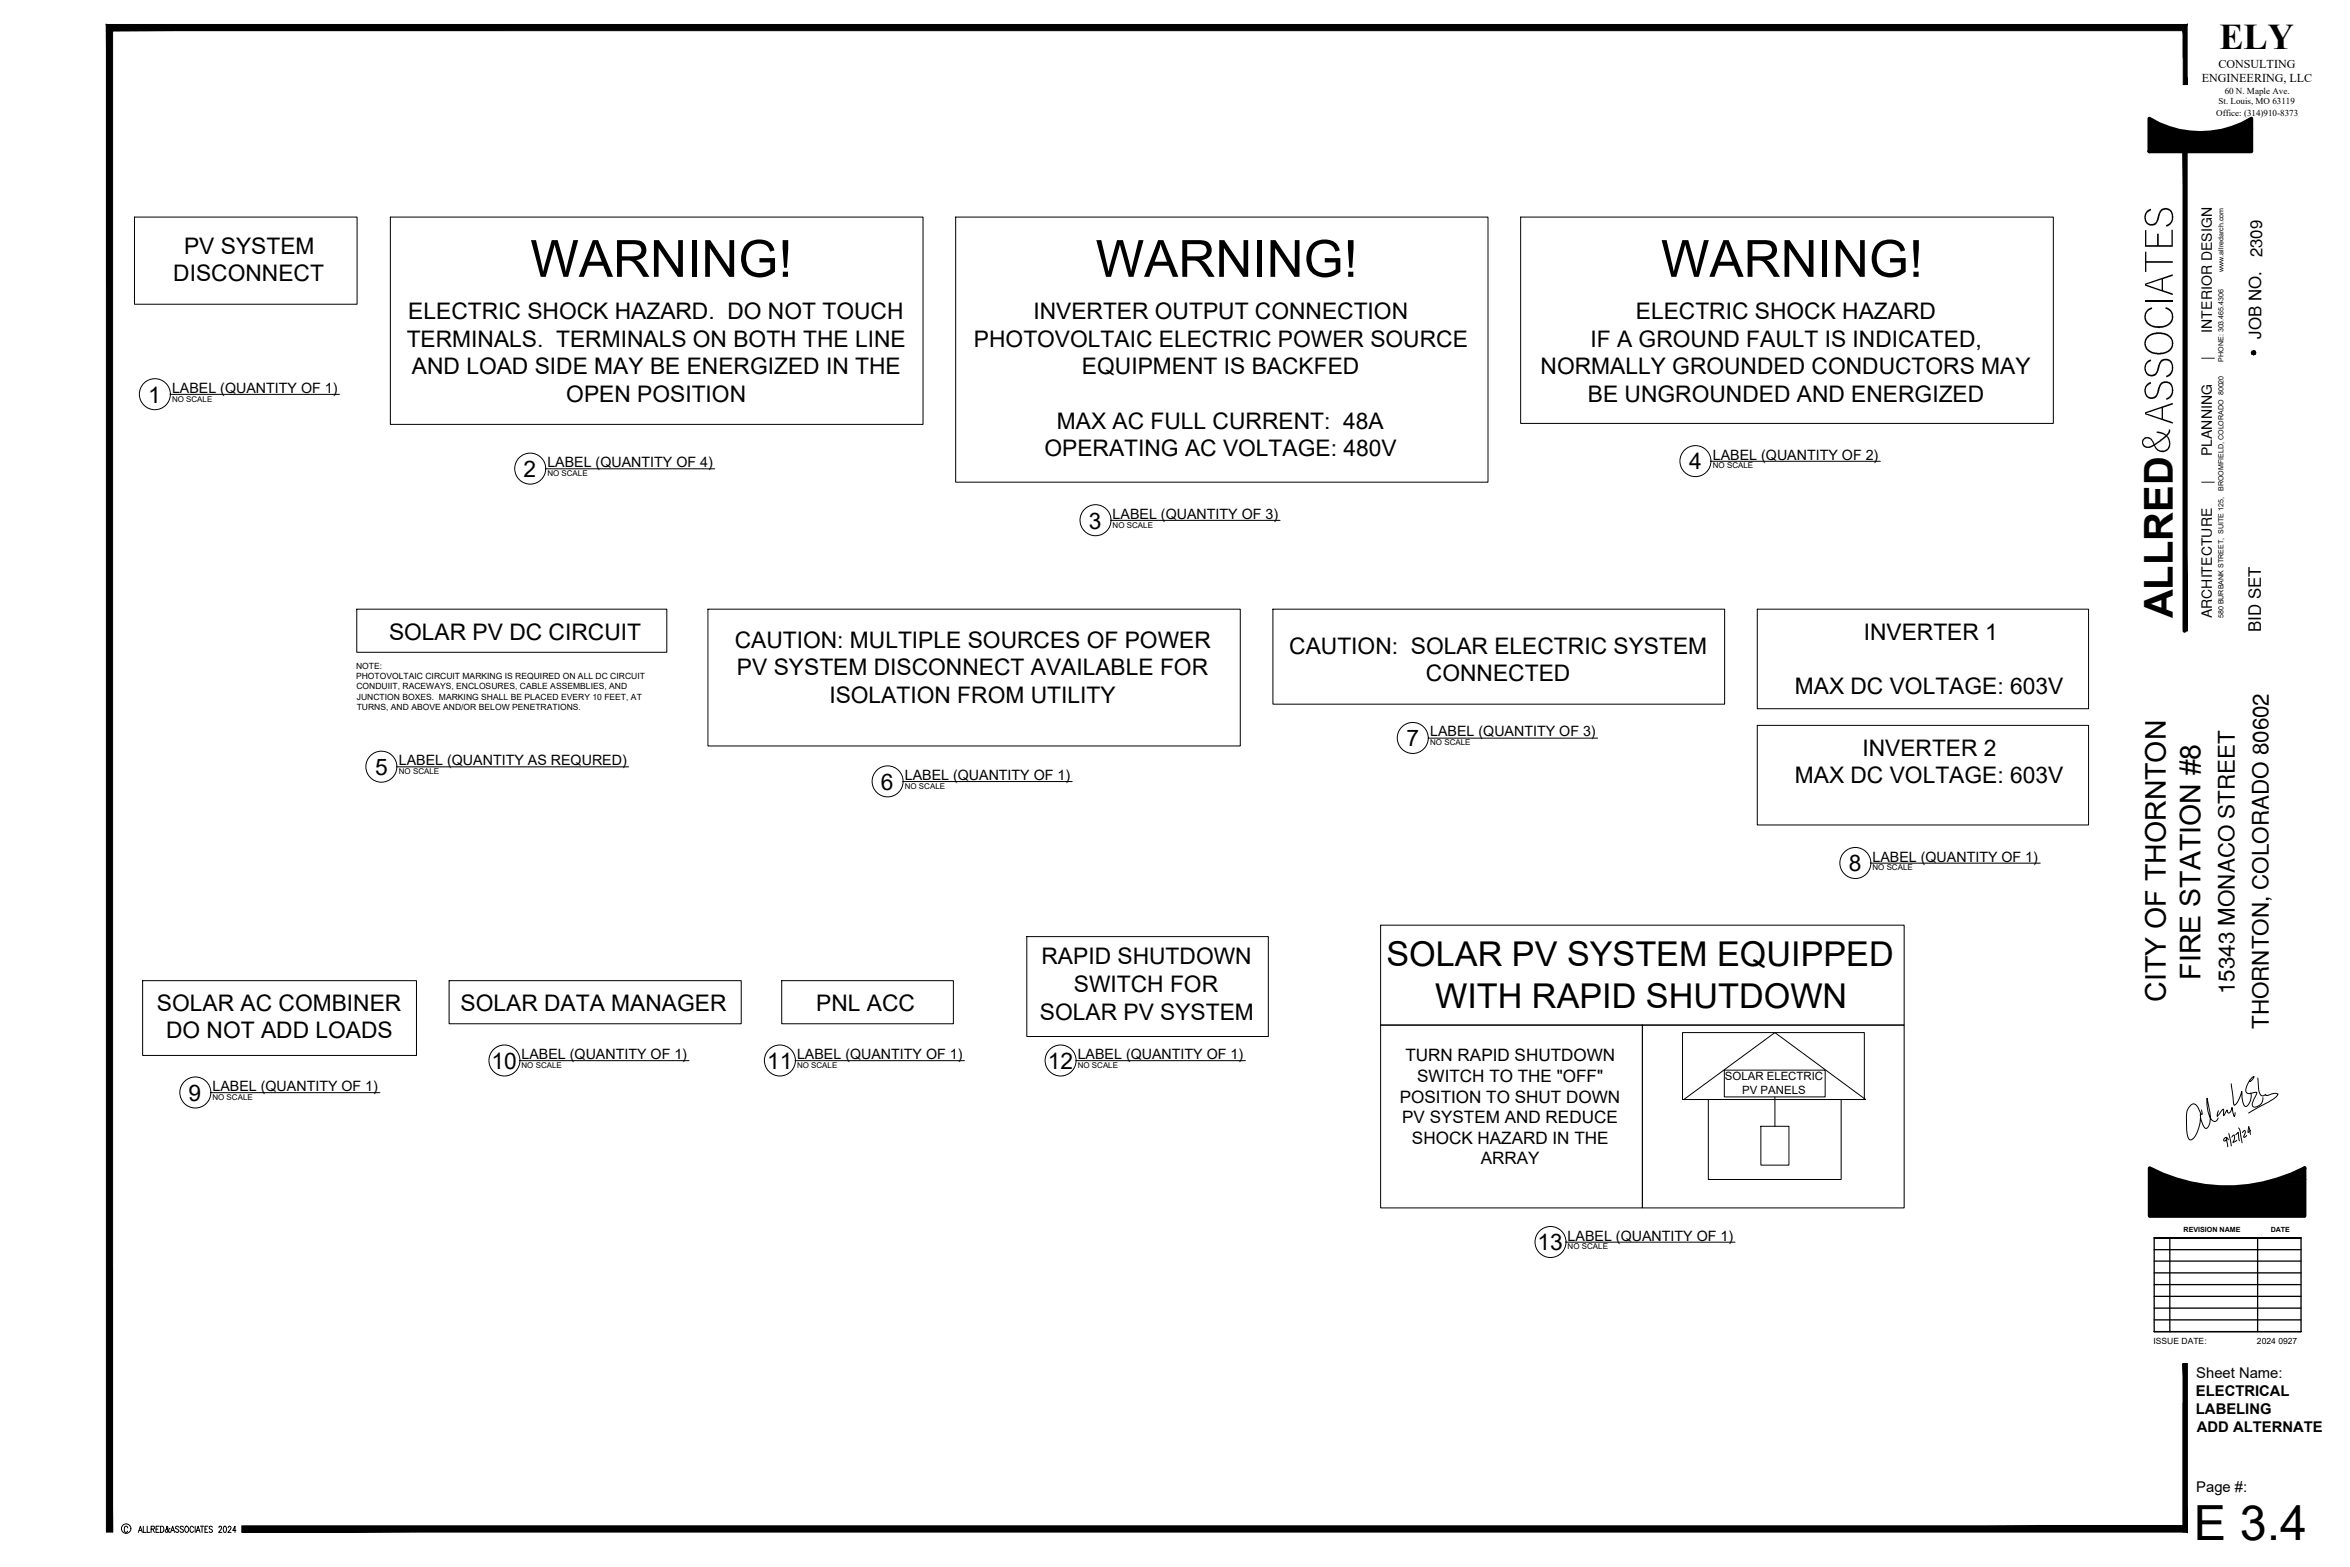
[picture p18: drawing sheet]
<svg xmlns="http://www.w3.org/2000/svg" width="914mm" height="610mm" viewBox="0 0 914 610" stroke-linecap="round" stroke-linejoin="round" font-family="sans-serif">
<defs><g id="words">
<g font-size="20">
<text x="206.4" y="107.7">WARNING!</text>
<text x="426.3" y="107.7">WARNING!</text>
<text x="646.3" y="107.7">WARNING!</text>
</g>
<text font-size="18.8" x="853.7" y="599.1">E 3.4</text>
<text font-size="15.5" x="845.4" y="240.5" transform="rotate(-90 845.4 240.5)">ALLRED</text>
<text font-size="14.1" x="863.6" y="19.2">ELY</text>
<g font-size="13.3">
<text x="539.5" y="375.9">SOLAR PV SYSTEM EQUIPPED</text>
<text x="558.4" y="392">WITH RAPID SHUTDOWN</text>
</g>
<g font-size="11.1">
<text x="856.2" y="381.1" transform="rotate(-90 856.2 381.1)">FIRE STATION #8</text>
<text x="842.8" y="389.6" transform="rotate(-90 842.8 389.6)">CITY OF THORNTON</text>
</g>
<g font-size="8.9">
<text x="71.6" y="98.7">PV SYSTEM</text>
<text x="67.4" y="109.3">DISCONNECT</text>
<text x="158.9" y="124.2">ELECTRIC SHOCK HAZARD. DO NOT TOUCH</text>
<text x="402.1" y="124.2">INVERTER OUTPUT CONNECTION</text>
<text x="636.5" y="124.2">ELECTRIC SHOCK HAZARD</text>
<text x="158.2" y="135">TERMINALS. TERMINALS ON BOTH THE LINE</text>
<text x="379" y="135">PHOTOVOLTAIC ELECTRIC POWER SOURCE</text>
<text x="618.9" y="135">IF A GROUND FAULT IS INDICATED,</text>
<text x="160.3" y="145.7">AND LOAD SIDE MAY BE ENERGIZED IN THE</text>
<text x="421" y="145.7">EQUIPMENT IS BACKFED</text>
<text x="599.4" y="145.7">NORMALLY GROUNDED CONDUCTORS MAY</text>
<text x="57.7" y="156.6">1</text>
<text x="220.3" y="156.3">OPEN POSITION</text>
<text x="617.9" y="156.3">BE UNGROUNDED AND ENERGIZED</text>
<text x="411.2" y="166.9">MAX AC FULL CURRENT: 48A</text>
<text x="406.4" y="177.5">OPERATING AC VOLTAGE: 480V</text>
<text x="203.7" y="185.5">2</text>
<text x="657.2" y="182.6">4</text>
<text x="423.7" y="205.6">3</text>
<text x="151.4" y="248.9">SOLAR PV DC CIRCUIT</text>
<text x="725.2" y="248.8">INVERTER 1</text>
<text x="285.9" y="252.1">CAUTION: MULTIPLE SOURCES OF POWER</text>
<text x="501.6" y="254.3">CAUTION: SOLAR ELECTRIC SYSTEM</text>
<text x="286.8" y="262.8">PV SYSTEM DISCONNECT AVAILABLE FOR</text>
<text x="554.9" y="264.9">CONNECTED</text>
<text x="322.7" y="273.4">ISOLATION FROM UTILITY</text>
<text x="698.4" y="270">MAX DC VOLTAGE: 603V</text>
<text x="547.2" y="290.2">7</text>
<text x="724.7" y="294">INVERTER 2</text>
<text x="145.9" y="301.4">5</text>
<text x="698.4" y="304.7">MAX DC VOLTAGE: 603V</text>
<text x="342.8" y="307.2">6</text>
<text x="719.5" y="339">8</text>
<text x="405.3" y="375.2">RAPID SHUTDOWN</text>
<text x="417.8" y="385.8">SWITCH FOR</text>
<text x="61.1" y="393.3">SOLAR AC COMBINER</text>
<text x="179.2" y="393.4">SOLAR DATA MANAGER</text>
<text x="317.6" y="393.4">PNL ACC</text>
<text x="404.6" y="396.6">SOLAR PV SYSTEM</text>
<text x="64.6" y="404">DO NOT ADD LOADS</text>
<text x="191.3" y="415.8">10</text>
<text x="298.5" y="415.8">11</text>
<text x="407.7" y="415.8">12</text>
<text x="73.4" y="428.2">9</text>
<text x="598.3" y="486.3">13</text>
</g>
<g font-size="8.7">
<text x="869.4" y="386.7" transform="rotate(-90 869.4 386.7)">15343 MONACO STREET</text>
<text x="882.6" y="400.3" transform="rotate(-90 882.6 400.3)">THORNTON, COLORADO 80602</text>
</g>
<g font-size="6.7">
<text x="546.9" y="412.9">TURN RAPID SHUTDOWN</text>
<text x="551.4" y="420.9">SWITCH TO THE &quot;OFF&quot;</text>
<text x="544.7" y="429">POSITION TO SHUT DOWN</text>
<text x="545.6" y="437">PV SYSTEM AND REDUCE</text>
<text x="549.4" y="445">SHOCK HAZARD IN THE</text>
<text x="576.2" y="452.9">ARRAY</text>
</g>
<g font-size="6.5">
<text x="880.2" y="100.1" transform="rotate(-90 880.2 100.1)">2309</text>
<text x="879.9" y="131.8" transform="rotate(-90 879.9 131.8)">JOB NO.</text>
<text x="879.7" y="245.9" transform="rotate(-90 879.7 245.9)">BID SET</text>
</g>
<g font-size="5.8">
<text x="854.6" y="536.2">Sheet Name:</text>
<text x="854.5" y="543.1">ELECTRICAL</text>
<text x="854.5" y="550">LABELING</text>
<text x="854.8" y="556.9">ADD ALTERNATE</text>
<text x="854.6" y="580.5">Page #:</text>
</g>
<g font-size="5.5">
<text x="66.9" y="152.8">LABEL (QUANTITY OF 1)</text>
<text x="666.5" y="178.8">LABEL (QUANTITY OF 2)</text>
<text x="213" y="181.7">LABEL (QUANTITY OF 4)</text>
<text x="432.9" y="201.8">LABEL (QUANTITY OF 3)</text>
<text x="556.5" y="286.4">LABEL (QUANTITY OF 3)</text>
<text x="155.2" y="297.7">LABEL (QUANTITY AS REQURED)</text>
<text x="352" y="303.4">LABEL (QUANTITY OF 1)</text>
<text x="728.6" y="335.2">LABEL (QUANTITY OF 1)</text>
<text x="202.9" y="412">LABEL (QUANTITY OF 1)</text>
<text x="310.1" y="412">LABEL (QUANTITY OF 1)</text>
<text x="419.4" y="412">LABEL (QUANTITY OF 1)</text>
<text x="82.7" y="424.4">LABEL (QUANTITY OF 1)</text>
<text x="610" y="482.6">LABEL (QUANTITY OF 1)</text>
</g>
<g font-size="5.4">
<text x="860.7" y="129.4" transform="rotate(-90 860.7 129.4)">INTERIOR DESIGN</text>
<text x="860.7" y="140.2" transform="rotate(-90 860.7 140.2)">|</text>
<text x="860.7" y="177.5" transform="rotate(-90 860.7 177.5)">PLANNING</text>
<text x="860.7" y="188.2" transform="rotate(-90 860.7 188.2)">|</text>
<text x="860.7" y="240.5" transform="rotate(-90 860.7 240.5)">ARCHITECTURE</text>
</g>
<g font-size="4.7">
<text x="863.2" y="26.5">CONSULTING</text>
<text x="856.7" y="31.9">ENGINEERING, LLC</text>
</g>
<g font-size="4.4">
<text x="671.2" y="420.1">SOLAR ELECTRIC</text>
<text x="677.9" y="425.4">PV PANELS</text>
</g>
<g font-size="3.5">
<text x="863.2" y="40.6">St. Louis, MO 63119</text>
<text x="865.6" y="36.4">60 N. Maple Ave.</text>
<text x="862.3" y="45">Office: (314)910-8373</text>
</g>
<g font-size="3.3">
<text x="138.6" y="260.1">NOTE:</text>
<text x="138.6" y="264.2">PHOTOVOLTAIC CIRCUIT MARKING IS REQUIRED ON ALL DC CIRCUIT</text>
<text x="138.7" y="268.2">CONDUIIT, RACEWAYS, ENCLOSURES, CABLE ASSEMBLIES, AND</text>
<text x="138.8" y="272.2">JUNCTION BOXES. MARKING SHALL BE PLACED EVERY 10 FEET, AT</text>
<text x="138.8" y="276.2">TURNS, AND ABOVE AND/OR BELOW PENETRATIONS.</text>
<text x="837.9" y="522.7">ISSUE DATE:</text>
<text x="878.2" y="522.9">2024 0927</text>
</g>
<g font-size="3.1">
<text x="66.9" y="156.2">NO SCALE</text>
<text x="213" y="185.2">NO SCALE</text>
<text x="666.5" y="182.2">NO SCALE</text>
<text x="432.9" y="205.2">NO SCALE</text>
<text x="556.5" y="289.9">NO SCALE</text>
<text x="155.2" y="301.1">NO SCALE</text>
<text x="352" y="306.8">NO SCALE</text>
<text x="728.6" y="338.6">NO SCALE</text>
<text x="202.9" y="415.4">NO SCALE</text>
<text x="310.1" y="415.4">NO SCALE</text>
<text x="419.4" y="415.4">NO SCALE</text>
<text x="82.7" y="427.9">NO SCALE</text>
<text x="610" y="486">NO SCALE</text>
</g>
<g font-size="2.8">
<text x="865.1" y="105.8" transform="rotate(-90 865.1 105.8)">www.allredarch.com</text>
<text x="865.1" y="140.7" transform="rotate(-90 865.1 140.7)">PHONE: 303.465.4306</text>
<text x="865.1" y="191.1" transform="rotate(-90 865.1 191.1)">BROOMFIELD, COLORADO 80020</text>
<text x="865.1" y="240.5" transform="rotate(-90 865.1 240.5)">580 BURBANK STREET, SUITE 125,</text>
<text x="849.6" y="479.2">REVISION NAME</text>
<text x="883.5" y="479.2">DATE</text>
</g>
</g></defs>
<!-- layer: AA 24X36 TB|A-SHBD -->
<g fill="#000" stroke="#000" stroke-width=".39">
<path d="M836.3 46.1l3.7 2h-3.7zM872.4 48.1l3.6-2v2zM836.4 454.4l5.1 2.4h-5.1zM891.5 456.8l5.2-2.4v2.4z"/>
<path d="M849.5 11.9v21h1.5zM851 9.5v23.4l-1.5-21zM43.8 11.9h805.7l1.5-2.4zM41.4 9.5h809.6l-807.2 2.4zM41.4 9.5l2.4 586.5v-584.1zM41.4 9.5l2.4 586.5h-2.4z"/>
<path d="M836.3 48.1l7.6 1.6-3.9-1.6zM836.3 48.1l7.6 1.6h-7.6z"/>
<path d="M836.3 49.7l11.6 1.1-4-1.1zM836.3 49.7l11.6 1.1h-11.6z"/>
<path d="M836.3 50.8l15.7 .6-4.1-.6zM836.3 50.8l15.7 .6h-15.7z"/>
<path d="M836.3 51.4l19.8 .3-4.1-.3zM836.3 51.4l19.8 .3h-19.8z"/>
<path d="M872.4 48.1l3.6 1.6v-1.6zM868.4 49.7l4-1.6 3.6 1.6z"/>
<path d="M868.4 49.7l7.6 1.1v-1.1zM864.5 50.8l3.9-1.1 7.6 1.1z"/>
<path d="M864.5 50.8l11.5 .6v-.6zM860.3 51.4l4.2-.6 11.5 .6z"/>
<path d="M860.3 51.4l15.7 .3v-.3zM856.1 51.7l4.2-.3 15.7 .3z"/>
<path d="M836.3 51.7l39.7 7.2v-7.2zM836.3 51.7l39.7 7.2h-39.7z"/>
<path d="M849.5 58.7v186.8h1.5zM849.5 58.7h1.5v186.8z"/>
<path d="M836.4 456.8l10.4 1.9-5.3-1.9zM836.4 456.8l10.4 1.9h-10.4z"/>
<path d="M836.4 458.7l16 1.5-5.6-1.5zM836.4 458.7l16 1.5h-16z"/>
<path d="M891.5 456.8l5.2 1.9v-1.9zM886.2 458.7l5.3-1.9 5.2 1.9z"/>
<path d="M886.2 458.7l10.5 1.5v-1.5zM880.6 460.2l5.6-1.5 10.5 1.5z"/>
<path d="M836.4 460.2l21.6 1.1-5.6-1.1zM836.4 460.2l21.6 1.1h-21.6z"/>
<path d="M836.4 461.3l27.3 .5-5.7-.5zM836.4 461.3l27.3 .5h-27.3z"/>
<path d="M880.6 460.2l16.1 1.1v-1.1zM875 461.3l5.6-1.1 16.1 1.1z"/>
<path d="M875 461.3l21.7 .5v-.5zM869.4 461.8l5.6-.5 21.7 .5z"/>
<path d="M836.4 461.8l60.3 11.3v-11.3zM836.4 461.8l60.3 11.3h-60.3z"/>
<path d="M94.1 593.6v2.4l755.4-2.4zM94.1 596l755.4-2.4 1.5 2.4zM849.5 530.5v63.1l1.5 2.4zM849.5 530.5h1.5v65.5z"/>
<path d="M849.5 530.5v65.5h1.5zM849.5 530.5h1.5v65.5z"/>
</g>
<path d="M850 10.5v11.9M836.3 46.1a38.1 38.1 0 0 0 39.7 0v12.8h-39.7zM850 58.9v186.6M836.4 454.4a64.9 64.9 0 0 0 60.3 0v18.7h-60.3zM850 546v48.6" fill="none" stroke="#000" stroke-width="1.4"/>
<!-- layer: AA 24X36 TB|A-DETL-THIN -->
<g fill="none" stroke="#000" stroke-width=".51">
<path d="M838.2 481.6h57.2h-57.2M838.2 499.7h57.2M838.2 495.2h57.2M838.2 490.6h57.2M838.2 486.2h57.2M838.2 481.6v36.4M844.3 481.6v36.4M878.5 481.6v36.4M895.4 481.6v36.4M838.2 518h57.2h-57.2M838.2 513.5h57.2M838.2 508.9h57.2"/>
<path d="M838.2 504.3h57.2"/>
</g>
<!-- layer: AA 24X36 TB|A-SHBD-TEXT -->
<g fill="#000">
<path d="M834.6 97.9h.6v3.7h10.2v.6h-10.2v3.6h-.6zM834.6 89.5h.6v5.9h4.1v-4.5h.7v4.5h4.9v-6h.5v6.6h-10.8zM835 82.4l1.8-1.2 .3 .6-.8 .4a2.67 2.67 0 0 0-1.4 2.7 2.67 2.67 0 0 0 2 2.2 2.4 2.4 0 0 0 2.6-2.5l.9-2.4a2.96 2.96 0 0 1 3.4-1 2.96 2.96 0 0 1 1.9 3l-.4 2.2-.7 1-1.6 .7-.2-.5 1.2-.6 .9-1.3v-2.3a2.3 2.3 0 0 0-2.5-1.9 2.3 2.3 0 0 0-2 2.4l-.8 2.3a2.75 2.75 0 0 1-3.3 1.5 2.75 2.75 0 0 1-1.9-3.1l.1-1.2zM834.6 116.7h10.8v.6h-10.8zM835.3 120.8l.6-.7 1.4-.6 .1 .6-1.4 .7-.3 .5a3.4 3.4 0 0 0-.3 3.6 3.4 3.4 0 0 0 3.1 1.8l2.9 .2 1.9-.8a3.3 3.3 0 0 0 1.8-3.3 3.3 3.3 0 0 0-2.6-2.8l.4-.5 1.9 1.1 .8 1.6v2l-.7 1.4-.9 .9-2 .9-1.6 .2-2.8-.3-1.2-.6-1.2-1.1-.7-1.1-.1-1.8 .2-1zM835.3 140.7l1.4-.9 .4 .7-1.2 .5-.7 .9-.2 1.9a2.16 2.16 0 0 0 2.2 2 2.16 2.16 0 0 0 2.1-2.2l1.1-2.8a2.95 2.95 0 0 1 3.4-1 2.95 2.95 0 0 1 1.9 3.1l-.1 1.2-.7 1.4-1.9 1.3-.2-.6 1.6-1 .7-1.3v-.9a2.37 2.37 0 0 0-2.2-2.8 2.37 2.37 0 0 0-2.5 2.4l-1.1 2.6a2.7 2.7 0 0 1-3.1 1.1 2.7 2.7 0 0 1-1.8-2.9l.2-1.7zM834.9 150l1.9-1.4 .3 .6-1.7 1-.4 1.3a2.24 2.24 0 0 0 1.6 3.1 2.24 2.24 0 0 0 2.7-2.2l.9-2.7a2.97 2.97 0 0 1 3.5-1.2 2.97 2.97 0 0 1 2 3.1l-.1 1.3-.7 1.4-1.9 1.3-.2-.7 .4-.1a3.3 3.3 0 0 0 .5-5.7h-.2a2.53 2.53 0 0 0-3.3 2.5l-.7 2.2a2.73 2.73 0 0 1-3.3 1.2 2.73 2.73 0 0 1-1.8-3z"/>
<path d="M834.6 110.4l10.8-3.7v.6l-3.8 1.3v4.3l3.8 1.3v.6l-10.8-3.7zM835.2 110.6l.1 .3 5.8 1.9v-4.1z"/>
<path d="M835.3 131.1l2-1.4 1.7-.4h2l2 .5 1.8 1.3 .6 1.1 .3 1.1-.3 1.7-1.5 1.9-1.8 .8-2.8 .2-2.2-.5-1.6-1-1-1.7-.1-1.7zM835.7 131.4l-.7 1.3v1.8l.7 1.3 2.1 1.2 2.7 .3 2.7-.6 1.4-1.2 .5-1.1v-.9a4.1 4.1 0 0 0-4.4-3.6l-2.9 .3z"/>
<path d="M834.6 160.4l10.8-3.7v.7l-3.8 1.2v4.3l3.8 1.3v.6l-10.8-3.6zM835.2 160.7l.1 .2 5.8 1.9v-4.1z"/>
<path d="M833.8 170.8a2.43 2.43 0 0 1 2.4-.7 2.43 2.43 0 0 1 1.7 1.9l.2 .2a.52 .52 0 0 0 .5 .4 .52 .52 0 0 0 .5-.4l2.8-2.1a.47 .47 0 0 0 .5-.4 .47 .47 0 0 0-.3-.5l-3-.8 .2-.6 3 .9a.66 .66 0 0 0 .7 .3 .66 .66 0 0 0 .5-.6l.4-1.4 .5 .1v.9l-.6 1a.68 .68 0 0 0-.4 .7 .68 .68 0 0 0 .5 .6l.6 2.4-.2 1.3-.8 1.1-1.5 .8h-1.1l-1.6-.6-.8-1.3a.52 .52 0 0 0-.5-.5 .52 .52 0 0 0-.6 .4l-1.4 .3a2.28 2.28 0 0 1-2.2-.9 2.28 2.28 0 0 1 0-2.5zM838.5 173.2l.6 .9a2.75 2.75 0 0 0 3.8 .8 2.75 2.75 0 0 0 .8-3.8v-.2a.79 .79 0 0 0-.6-.9 .79 .79 0 0 0-1 .6zM834.5 170.8a1.8 1.8 0 0 0-.1 2.5 1.8 1.8 0 0 0 2.5 .2l1-.5-.3-.9a2.22 2.22 0 0 0-3.1-1.3z"/>
</g>
<g fill="none" stroke="#000" stroke-width=".39">
<path d="M49.7 594.4a.66 .66 0 0 0-.8-.7 .66 .66 0 0 0-.5 .9v.6a.66 .66 0 0 0 .4 .9 .66 .66 0 0 0 .9-.5M53.8 596.1l.8-2.4 .8 2.4M54.1 595.4h.9M55.8 593.7v2.4h1.1M57.3 593.7v2.4h1.1M58.8 594.9l1.1-.2 .2-.7-1.3-.3v2.4M59.4 594.9l.7 1.2M60.7 594.9h.8M62 593.7h-1.3v2.4h1.3M62.5 593.7a1.21 1.21 0 0 1 1.3 1.2 1.21 1.21 0 0 1-1.3 1.2zM66.2 594.7l-.4-.1-.8 1.5h-.4l-.3-.5 1-1.2-.3-.7-.2 .4 .2 .9 .8 1.1 .4-.2M66.4 596.1l.8-2.4 .7 2.4"/>
<path d="M66.8 595.4h.9M69.6 594.1l-.5-.4-.6 .2-.2 .7 .9 .4 .4 .8-.5 .3-.8-.3M71.4 594.1l-.5-.4-.8 .4 .1 .5 1 .5v.9l-.6 .1-.5-.3M72.3 593.9l.2-.2a1.25 1.25 0 0 1 .9 1.2 1.25 1.25 0 0 1-.9 1.2 1.48 1.48 0 0 1-.2-2.2zM75.3 594.4a.71 .71 0 0 0-.8-.7 .71 .71 0 0 0-.6 .9v.6a.72 .72 0 0 0 .5 .9 .72 .72 0 0 0 .9-.5M75.9 593.7v2.4M76.3 596.1l.8-2.4 .8 2.4M76.6 595.4h1M78 593.7h1.2M78.6 593.7v2.4M79.8 594.9h.6M80.9 593.7h-1.1v2.4h1.1"/>
<path d="M82.7 594.1l-.5-.4-.7 .2-.1 .7 .9 .4 .4 .8-.5 .3-.8-.3M85.2 594.4l.3-.7 .6 .2 .1 .6-1.1 1.6h1.3M87.1 593.9h.8l.2 .8-.2 1.3-.3 .1-.5-.1-.2-.9zM88.8 594.4l.4-.7h.3l.4 .5-.2 .8-1.1 1.1h1.3M91.8 595.4h-1.2l.8-1.7v2.4"/>
<circle cx="49.1" cy="594.7" r="1.84"/>
</g>
<g fill="#000" stroke="#000" stroke-width=".39">
<path d="M876.3 136.7l-.3 .6h.9zM876 137.3h.9l-.6 .5zM876.3 137.8l.6 .2v-.7z"/>
<path d="M876.9 137.3v.7l.5-.2zM876.9 137.3h.8l-.3 .5z"/>
<path d="M877.4 136.7l-.5 .6h.8zM876.9 136.4l.5 .3-.5 .6zM876.3 136.7l.6 .6v-.9z"/>
</g>
<!-- layer: G-ANNO-TEXT -->
<g fill="none" stroke="#000" stroke-width=".39">
<path d="M52.3 84.5h86.6v33.9h-86.6zM151.9 84.5h207.3v80.6h-207.3zM371.9 84.5h207.1v103.1h-207.1zM591.7 84.5h207.3v80.2h-207.3zM66.2 153.4h65.9M665.7 179.5h65.9M212.2 182.4h65.9M432.2 202.4h65.9M138.8 237h120.7v16.7h-120.7zM275.5 237h207.1v53.2h-207.1zM495.3 237h175.8v36.9h-175.8zM683.8 237h128.9v38.7h-128.9z"/>
<path d="M154.4 298.3h90.2M555.8 287.1h65.9M683.8 282.2h128.9v38.7h-128.9zM351.3 304h65.9M728 335.8h65.9M537.2 359.9h203.7v38.9h-203.7zM399.5 364.4h94v38.8h-94zM55.5 381.5h106.6v29.1h-106.6zM174.8 381.5h113.6v16.8h-113.6zM304.2 381.5h66.8v16.8h-66.8zM537.2 398.8h101.9v71.1h-101.9zM639.1 398.8h101.8v71.1h-101.8z"/>
<path d="M202.2 412.6h65.9M309.4 412.6h65.9M418.7 412.6h65.9M654.7 401.7h70.7v26h-70.7zM670.9 416.3h39.3v10.4h-39.3zM81.9 425.1h65.9M655.2 427.7l35.4-26 35.3 26zM664.7 427.7h51.7v31.2h-51.7zM685.2 438.1h10.9v15.2h-10.9zM690.6 426.7v11.4M609.2 483.2h65.9"/>
<circle cx="60.3" cy="153.4" r="6"/>
<circle cx="659.7" cy="179.4" r="6"/>
<circle cx="206.3" cy="182.3" r="6"/>
<circle cx="426.3" cy="202.4" r="6"/>
<circle cx="148.4" cy="298.3" r="6"/>
<circle cx="549.7" cy="287.1" r="6"/>
<circle cx="345.4" cy="304" r="6"/>
<circle cx="721.9" cy="335.7" r="6"/>
<circle cx="196.3" cy="412.6" r="6"/>
<circle cx="303.5" cy="412.6" r="6"/>
<circle cx="412.7" cy="412.6" r="6"/>
<circle cx="76" cy="425" r="6"/>
<circle cx="603.3" cy="483.2" r="6"/>
</g>
<g fill="none" stroke="#000" stroke-width=".39">
<path d="M878.5 419.4l.3 3.1a3.4 3.4 0 0 0 1.6 3.8l1.1-.4a1.05 1.05 0 0 0 1.6 0l.4-.1a3.3 3.3 0 0 1 2.9-.2 14.8 14.8 0 0 1-6.7 4.7l-4.8 2.7M856.6 431.8l.2 1.7a3.7 3.7 0 0 1-1.5-2.5 1.81 1.81 0 0 0-1.6-1.6 1.81 1.81 0 0 0-1.9 1.3 11.5 11.5 0 0 0-1 7.3 7.3 7.3 0 0 0 1.3 5.4 4.8 4.8 0 0 0 3.3-4.2l.7-2.6 .1-3.3 .2 1.9a7.1 7.1 0 0 0 1.8 3.8 2.73 2.73 0 0 0 1.8-3.1l-.1-3.1-1.1-5.6a12.9 12.9 0 0 0 2 8.6 1.34 1.34 0 0 0 1.5 .4 1.34 1.34 0 0 0 .8-1.3M863.2 432.1l-.5 2.2 2.4-2.8 .2 2.6 1.3-2.3a.75 .75 0 0 0 .2 .9 .75 .75 0 0 0 .9 0l.8-1.9 .9 3.6 .3-1.5M868.2 421.6l1.1 8.3a5.9 5.9 0 0 0 2.7-4.4l.3-.9 .1 1.5a6.5 6.5 0 0 0 1.2 4.3 3.3 3.3 0 0 0 2.3-3.3l-.1-1.9M871 438.8l.7 1.3 .7 4.5M874.9 438.4l-.2 2.1 1.1-.8M875 438.2l.7 3.1M875.4 420.5l.2 .3 .7-.7 .7-1.3a7 7 0 0 0-3 6 2.4 2.4 0 0 0 3.1 .2h1.1l-.7 1.7a4.2 4.2 0 0 0-.9 3.8 3.2 3.2 0 0 0 3.9-3.5M867 443.4a.85 .85 0 0 0-1.1-.9 .85 .85 0 0 0-.3 1.4l.6-.4 .1-.6 .6 3.2M867.3 441l.9 4.8M868.4 442.4l.1-.2a.51 .51 0 0 1 .3-.6 .51 .51 0 0 1 .7 .3l-.1 1.2-.6 1.3 1.6-.8M870 441.4l.9-.9 .5 3.3"/>
<path d="M872.6 440.5a.54 .54 0 0 1 .5-.7 .54 .54 0 0 1 .6 .6l-.7 1.7a.67 .67 0 0 0 .8 .3 .67 .67 0 0 0 .4-.7"/>
</g>
<use href="#words"/>
</svg>
